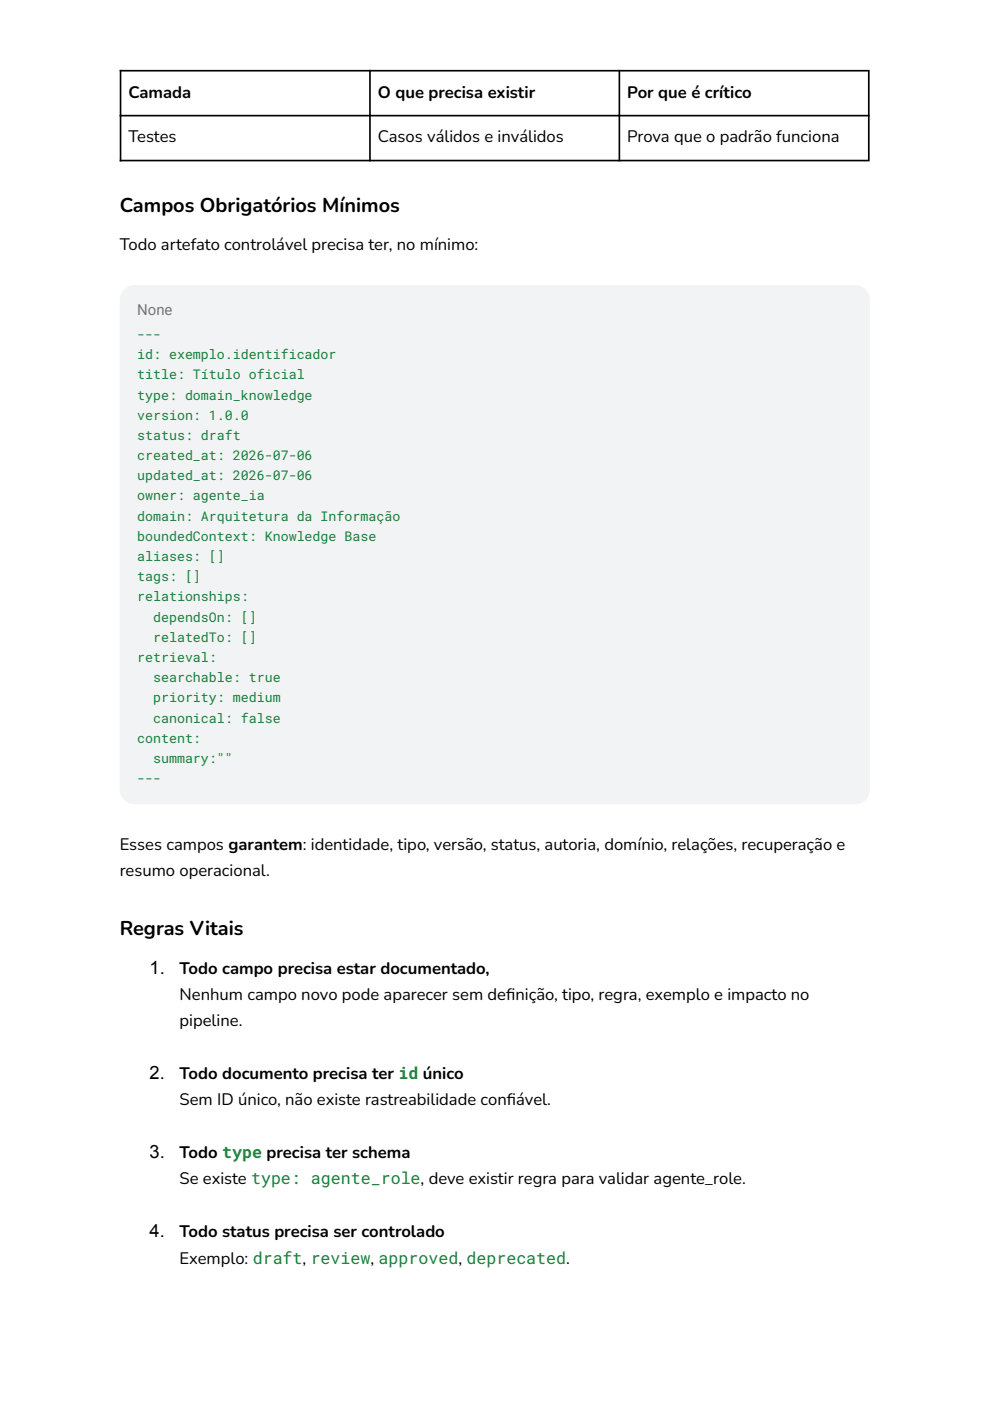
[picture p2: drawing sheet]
<svg xmlns="http://www.w3.org/2000/svg" width="210mm" height="297mm" viewBox="0 0 210 297" stroke-linecap="round" stroke-linejoin="round" font-family="sans-serif">
<defs><g id="words">
<g font-size="4.2">
<text x="25.4" y="44.9">Campos Obrigatórios Mínimos</text>
<text x="25.4" y="198.3">Regras Vitais</text>
</g>
<g font-size="3.9">
<text x="31.7" y="206.4">1.</text>
<text x="31.7" y="228.7">2.</text>
<text x="31.7" y="245.4">3.</text>
<text x="31.7" y="262.3">4.</text>
</g>
<g font-size="3.5">
<text x="27.3" y="20.7">Camada</text>
<text x="80.2" y="20.7">O que precisa existir</text>
<text x="133.1" y="20.7">Por que é crítico</text>
<text x="27.3" y="30.2">Testes</text>
<text x="80.2" y="30.2">Casos válidos e inválidos</text>
<text x="133.1" y="30.2">Prova que o padrão funciona</text>
<text x="25.4" y="52.9">Todo artefato controlável precisa ter, no mínimo:</text>
<text x="25.4" y="180.2">Esses campos garantem: identidade, tipo, versão, status, autoria, domínio, relações, recuperação e</text>
<text x="25.4" y="185.7">resumo operacional.</text>
<text x="38.1" y="206.4">Todo campo precisa estar documentado,</text>
<text x="38.1" y="212">Nenhum campo novo pode aparecer sem defi nição, tipo, regra, exemplo e impacto no</text>
<text x="38.1" y="217.5">pipeline.</text>
<text x="38.1" y="228.7">Todo documento precisa ter id único</text>
<text x="38.1" y="234.2">Sem ID único, não existe rastreabilidade confi ável.</text>
<text x="38.1" y="245.4">Todo type precisa ter schema</text>
<text x="38.1" y="251.1">Se existe type: agente_role, deve existir regra para validar agente_role.</text>
<text x="38.1" y="262.3">Todo status precisa ser controlado</text>
<text x="38.1" y="268">Exemplo: draft, review, approved, deprecated.</text>
</g>
<text font-size="3.2" fill="#747775" x="29.1" y="66.8">None</text>
<g font-size="2.8" fill="#188038">
<text x="29.1" y="71.9">---</text>
<text x="29.1" y="76.1">id: exemplo.identificador</text>
<text x="29.1" y="80.4">title: Título oficial</text>
<text x="29.1" y="84.7">type: domain_knowledge</text>
<text x="29.1" y="89">version: 1.0.0</text>
<text x="29.1" y="93.3">status: draft</text>
<text x="29.1" y="97.6">created_at: 2026-07-06</text>
<text x="29.1" y="101.8">updated_at: 2026-07-06</text>
<text x="29.1" y="106.1">owner: agente_ia</text>
<text x="29.1" y="110.4">domain: Arquitetura da Informação</text>
<text x="29.1" y="114.7">boundedContext: Knowledge Base</text>
<text x="29.1" y="119">aliases: []</text>
<text x="29.1" y="123.2">tags: []</text>
<text x="29.1" y="127.5">relationships:</text>
<text x="32.5" y="131.8">dependsOn: []</text>
<text x="32.5" y="136.1">relatedTo: []</text>
<text x="29.1" y="140.4">retrieval:</text>
<text x="32.5" y="144.6">searchable: true</text>
<text x="32.5" y="148.9">priority: medium</text>
<text x="32.5" y="153.2">canonical: false</text>
<text x="29.1" y="157.5">content:</text>
<text x="32.5" y="161.8">summary:&quot;&quot;</text>
<text x="29.1" y="166">---</text>
</g>
</g></defs>
<path d="M26.3 61.4a3.2 3.2 0 0 1 2.3-1h152.8a3.2 3.2 0 0 1 3.2 3.2v103.7a3.2 3.2 0 0 1-3.2 3.2h-152.8a3.2 3.2 0 0 1-3.2-3.2v-103.7a3.2 3.2 0 0 1 .9-2.2z" fill-rule="evenodd" fill="#f1f3f4"/>
<path d="M25.4 15h158.7M25.6 14.8v19.4M78.5 14.8v19.4M131.4 14.8v19.4M184.3 14.8v19.4M25.4 24.5h158.7M25.4 34h158.7" fill="none" stroke="#000" stroke-width=".35"/>
<use href="#words"/>
</svg>
